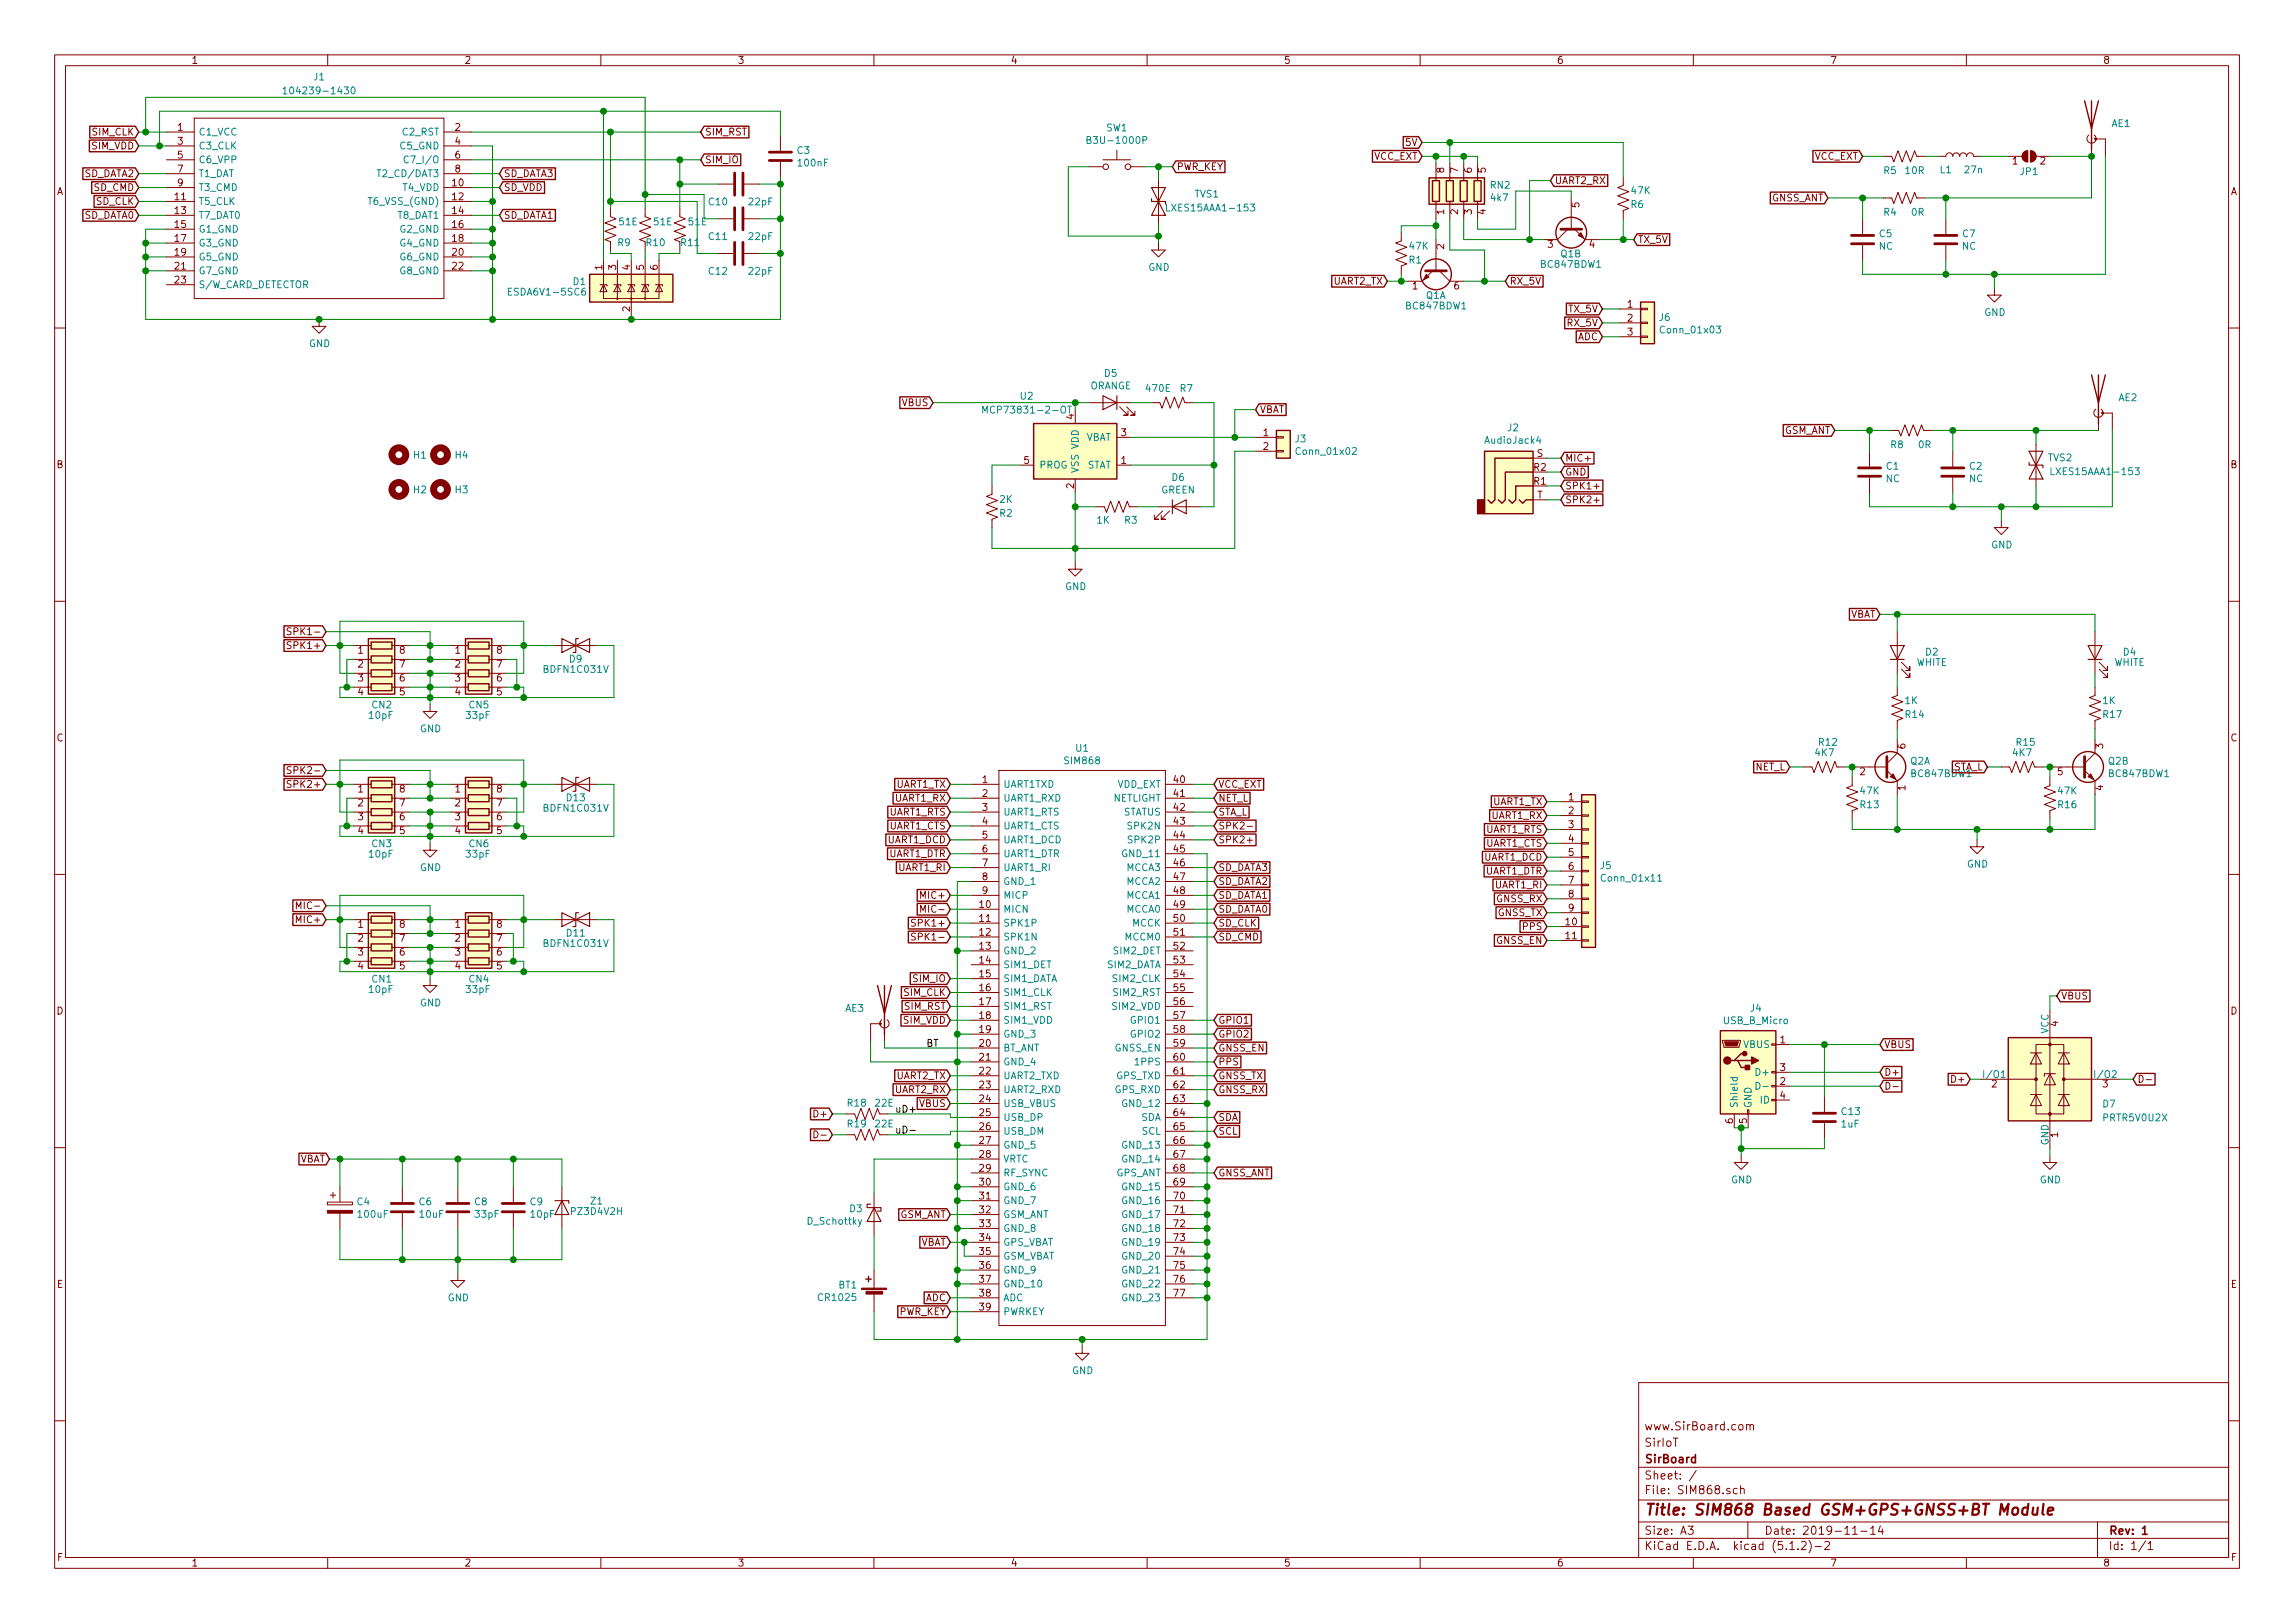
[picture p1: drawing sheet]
<svg xmlns="http://www.w3.org/2000/svg" width="420mm" height="297mm" viewBox="0 0 420 297" stroke-linecap="round" stroke-linejoin="round" font-family="sans-serif">
<defs><g id="words">
<text font-size="2.8" fill="#840000" x="301" y="277.3">Title: SIM868 Based GSM+GPS+GNSS+BT Module</text>
<g font-size="2.1" fill="#840000">
<text x="301" y="261.8">www.SirBoard.com</text>
<text x="301" y="267.8">SirBoard</text>
<text x="301" y="264.8">SirIoT</text>
<text x="301" y="273.5">File: SIM868.sch</text>
<text x="301" y="270.8">Sheet: /</text>
<text x="301" y="280.9">Size: A3</text>
<text x="323" y="280.9">Date: 2019-11-14</text>
<text x="386" y="280.9">Rev: 1</text>
<text x="301" y="283.7">KiCad E.D.A. kicad (5.1.2)-2</text>
<text x="386" y="283.7">Id: 1/1</text>
</g>
<g font-size="1.8" fill="#840000">
<text x="35" y="11.7">1</text>
<text x="85" y="11.7">2</text>
<text x="135" y="11.7">3</text>
<text x="185" y="11.7">4</text>
<text x="235" y="11.7">5</text>
<text x="285" y="11.7">6</text>
<text x="335" y="11.7">7</text>
<text x="385" y="11.7">8</text>
<text x="32.5" y="23.9">1</text>
<text x="83.3" y="23.9">2</text>
<text x="16.8" y="27.3">SIM_VDD</text>
<text x="16.9" y="24.8">SIM_CLK</text>
<text x="32.5" y="26.5">3</text>
<text x="32.5" y="29">5</text>
<text x="83.3" y="26.5">4</text>
<text x="83.3" y="29">6</text>
<text x="129" y="24.8">SIM_RST</text>
<text x="129" y="29.9">SIM_IO</text>
<text x="251.4" y="29.2">VCC_EXT</text>
<text x="257.4" y="26.7">5V</text>
<text x="332.1" y="29.2">VCC_EXT</text>
<text x="10.4" y="35.7">A</text>
<text x="15.3" y="32.4">SD_DATA2</text>
<text x="17.2" y="35">SD_CMD</text>
<text x="32.5" y="31.6">7</text>
<text x="32.5" y="34.1">9</text>
<text x="82.9" y="34.1">10</text>
<text x="83.3" y="31.6">8</text>
<text x="92.2" y="35">SD_VDD</text>
<text x="92.2" y="32.4">SD_DATA3</text>
<text x="215.4" y="31.2">PWR_KEY</text>
<text x="264.4" y="31.6" transform="rotate(-90 264.4 31.6)">8</text>
<text x="266.9" y="31.6" transform="rotate(-90 266.9 31.6)">7</text>
<text x="269.5" y="31.6" transform="rotate(-90 269.5 31.6)">6</text>
<text x="272" y="31.6" transform="rotate(-90 272 31.6)">5</text>
<text x="284.6" y="33.7">UART2_RX</text>
<text x="368.5" y="30.1">1</text>
<text x="373.5" y="30.1">2</text>
<text x="408.4" y="35.7">A</text>
<text x="15.3" y="40">SD_DATA0</text>
<text x="17.6" y="37.5">SD_CLK</text>
<text x="32.1" y="36.6">11</text>
<text x="32.1" y="39.2">13</text>
<text x="32.1" y="41.7">15</text>
<text x="82.9" y="36.6">12</text>
<text x="82.9" y="39.2">14</text>
<text x="82.9" y="41.7">16</text>
<text x="92.2" y="40">SD_DATA1</text>
<text x="264.4" y="39.3" transform="rotate(-90 264.4 39.3)">1</text>
<text x="266.9" y="39.3" transform="rotate(-90 266.9 39.3)">2</text>
<text x="269.5" y="39.3" transform="rotate(-90 269.5 39.3)">3</text>
<text x="272" y="39.3" transform="rotate(-90 272 39.3)">4</text>
<text x="289.2" y="38" transform="rotate(-90 289.2 38)">5</text>
<text x="324.3" y="36.9">GNSS_ANT</text>
<text x="32.1" y="44.3">17</text>
<text x="32.1" y="46.8">19</text>
<text x="82.9" y="44.3">18</text>
<text x="82.9" y="46.8">20</text>
<text x="264.4" y="45.6" transform="rotate(-90 264.4 45.6)">2</text>
<text x="283.4" y="45.4">3</text>
<text x="291" y="45.4">4</text>
<text x="299.8" y="44.5">TX_5V</text>
<text x="32.1" y="49.3">21</text>
<text x="32.1" y="51.9">23</text>
<text x="82.9" y="49.3">22</text>
<text x="110.3" y="49.4" transform="rotate(-90 110.3 49.4)">1</text>
<text x="112.8" y="49.4" transform="rotate(-90 112.8 49.4)">3</text>
<text x="115.3" y="49.4" transform="rotate(-90 115.3 49.4)">4</text>
<text x="117.9" y="49.4" transform="rotate(-90 117.9 49.4)">5</text>
<text x="120.4" y="49.4" transform="rotate(-90 120.4 49.4)">6</text>
<text x="244.1" y="52.1">UART2_TX</text>
<text x="258.6" y="53">1</text>
<text x="266.2" y="53">6</text>
<text x="276.4" y="52.1">RX_5V</text>
<text x="115.3" y="57" transform="rotate(-90 115.3 57)">2</text>
<text x="287" y="59.7">RX_5V</text>
<text x="287.2" y="57.2">TX_5V</text>
<text x="298" y="56.3">1</text>
<text x="298" y="58.9">2</text>
<text x="288.8" y="62.3">ADC</text>
<text x="298" y="61.4">3</text>
<text x="165.2" y="74.3">VBUS</text>
<text x="196.6" y="76.7" transform="rotate(-90 196.6 76.7)">4</text>
<text x="230.6" y="75.6">VBAT</text>
<text x="205.3" y="79.8">3</text>
<text x="231.3" y="79.8">1</text>
<text x="231.3" y="82.4">2</text>
<text x="281.4" y="83.6">S</text>
<text x="326.5" y="79.4">GSM_ANT</text>
<text x="10.4" y="85.7">B</text>
<text x="187.5" y="84.9">5</text>
<text x="196.6" y="89.4" transform="rotate(-90 196.6 89.4)">2</text>
<text x="205.3" y="84.9">1</text>
<text x="280.8" y="88.7">R1</text>
<text x="280.8" y="86.2">R2</text>
<text x="286.5" y="84.5">MIC+</text>
<text x="286.5" y="87">GND</text>
<text x="286.5" y="89.6">SPK1+</text>
<text x="408.4" y="85.7">B</text>
<text x="281.4" y="91.2">T</text>
<text x="286.5" y="92.1">SPK2+</text>
<text x="338.6" y="113.1">VBAT</text>
<text x="53.3" y="118.8">SPK1+</text>
<text x="53.7" y="116.2">SPK1-</text>
<text x="65.6" y="119.6">1</text>
<text x="73.2" y="119.6">8</text>
<text x="83.3" y="119.6">1</text>
<text x="91" y="119.6">8</text>
<text x="65.6" y="122.2">2</text>
<text x="65.6" y="124.7">3</text>
<text x="73.2" y="124.7">6</text>
<text x="73.2" y="122.2">7</text>
<text x="83.3" y="122.2">2</text>
<text x="83.3" y="124.7">3</text>
<text x="91" y="124.7">6</text>
<text x="91" y="122.2">7</text>
<text x="65.6" y="127.3">4</text>
<text x="73.2" y="127.3">5</text>
<text x="83.3" y="127.3">4</text>
<text x="91" y="127.3">5</text>
<text x="10.4" y="135.7">C</text>
<text x="348.8" y="137" transform="rotate(-90 348.8 137)">6</text>
<text x="385" y="137" transform="rotate(-90 385 137)">3</text>
<text x="408.4" y="135.7">C</text>
<text x="53.7" y="141.6">SPK2-</text>
<text x="179.9" y="143.3">1</text>
<text x="214.9" y="143.3">40</text>
<text x="321.3" y="141">NET_L</text>
<text x="340.5" y="141.9">2</text>
<text x="357.5" y="141">STA_L</text>
<text x="376.7" y="141.9">5</text>
<text x="53.3" y="144.2">SPK2+</text>
<text x="65.6" y="145">1</text>
<text x="65.6" y="147.6">2</text>
<text x="73.2" y="147.6">7</text>
<text x="73.2" y="145">8</text>
<text x="83.3" y="145">1</text>
<text x="83.3" y="147.6">2</text>
<text x="91" y="147.6">7</text>
<text x="91" y="145">8</text>
<text x="162.8" y="149.3">UART1_RTS</text>
<text x="163.9" y="146.7">UART1_RX</text>
<text x="164.1" y="144.2">UART1_TX</text>
<text x="179.9" y="145.9">2</text>
<text x="179.9" y="148.4">3</text>
<text x="214.9" y="145.9">41</text>
<text x="214.9" y="148.4">42</text>
<text x="223" y="144.2">VCC_EXT</text>
<text x="223" y="146.7">NET_L</text>
<text x="223" y="149.3">STA_L</text>
<text x="273.1" y="149.9">UART1_RX</text>
<text x="273.3" y="147.4">UART1_TX</text>
<text x="287.2" y="146.5">1</text>
<text x="287.2" y="149">2</text>
<text x="348.8" y="144.7" transform="rotate(-90 348.8 144.7)">1</text>
<text x="385" y="144.7" transform="rotate(-90 385 144.7)">4</text>
<text x="65.6" y="150.1">3</text>
<text x="65.6" y="152.7">4</text>
<text x="73.2" y="152.7">5</text>
<text x="73.2" y="150.1">6</text>
<text x="83.3" y="150.1">3</text>
<text x="83.3" y="152.7">4</text>
<text x="91" y="152.7">5</text>
<text x="91" y="150.1">6</text>
<text x="162.5" y="154.3">UART1_DCD</text>
<text x="162.8" y="151.8">UART1_CTS</text>
<text x="179.9" y="150.9">4</text>
<text x="179.9" y="153.5">5</text>
<text x="214.9" y="150.9">43</text>
<text x="214.9" y="153.5">44</text>
<text x="223" y="154.3">SPK2+</text>
<text x="223" y="151.8">SPK2-</text>
<text x="272" y="152.4">UART1_RTS</text>
<text x="272" y="155">UART1_CTS</text>
<text x="287.2" y="151.6">3</text>
<text x="287.2" y="154.1">4</text>
<text x="162.7" y="156.9">UART1_DTR</text>
<text x="164.6" y="159.4">UART1_RI</text>
<text x="179.9" y="156">6</text>
<text x="179.9" y="158.6">7</text>
<text x="179.9" y="161.1">8</text>
<text x="214.9" y="156">45</text>
<text x="214.9" y="158.6">46</text>
<text x="214.9" y="161.1">47</text>
<text x="223" y="162">SD_DATA2</text>
<text x="223" y="159.4">SD_DATA3</text>
<text x="271.7" y="157.5">UART1_DCD</text>
<text x="271.9" y="160.1">UART1_DTR</text>
<text x="287.2" y="156.7">5</text>
<text x="287.2" y="159.2">6</text>
<text x="287.2" y="161.7">7</text>
<text x="55.1" y="166.4">MIC-</text>
<text x="169" y="164.5">MIC+</text>
<text x="169.4" y="167">MIC-</text>
<text x="179.4" y="166.2">10</text>
<text x="179.9" y="163.6">9</text>
<text x="214.9" y="163.6">48</text>
<text x="214.9" y="166.2">49</text>
<text x="223" y="167">SD_DATA0</text>
<text x="223" y="164.5">SD_DATA1</text>
<text x="273.8" y="162.6">UART1_RI</text>
<text x="274" y="165.1">GNSS_RX</text>
<text x="274.2" y="167.7">GNSS_TX</text>
<text x="287.2" y="164.3">8</text>
<text x="287.2" y="166.8">9</text>
<text x="54.7" y="168.9">MIC+</text>
<text x="65.6" y="169.8">1</text>
<text x="65.6" y="172.4">2</text>
<text x="73.2" y="172.4">7</text>
<text x="73.2" y="169.8">8</text>
<text x="83.3" y="169.8">1</text>
<text x="83.3" y="172.4">2</text>
<text x="91" y="172.4">7</text>
<text x="91" y="169.8">8</text>
<text x="167.6" y="169.6">SPK1+</text>
<text x="168" y="172.1">SPK1-</text>
<text x="179.4" y="168.7">11</text>
<text x="179.4" y="171.3">12</text>
<text x="179.4" y="173.8">13</text>
<text x="214.9" y="168.7">50</text>
<text x="214.9" y="171.3">51</text>
<text x="214.9" y="173.8">52</text>
<text x="223" y="172.1">SD_CMD</text>
<text x="223" y="169.6">SD_CLK</text>
<text x="274" y="172.8">GNSS_EN</text>
<text x="278.9" y="170.2">PPS</text>
<text x="286.7" y="169.4">10</text>
<text x="286.7" y="171.9">11</text>
<text x="65.6" y="174.9">3</text>
<text x="65.6" y="177.4">4</text>
<text x="73.2" y="177.4">5</text>
<text x="73.2" y="174.9">6</text>
<text x="83.3" y="174.9">3</text>
<text x="83.3" y="177.4">4</text>
<text x="91" y="177.4">5</text>
<text x="91" y="174.9">6</text>
<text x="167.2" y="179.7">SIM_IO</text>
<text x="179.4" y="176.3">14</text>
<text x="179.4" y="178.9">15</text>
<text x="214.9" y="176.3">53</text>
<text x="214.9" y="178.9">54</text>
<text x="10.4" y="185.7">D</text>
<text x="165.5" y="182.3">SIM_CLK</text>
<text x="165.6" y="184.8">SIM_RST</text>
<text x="179.4" y="181.4">16</text>
<text x="179.4" y="184">17</text>
<text x="214.9" y="181.4">55</text>
<text x="214.9" y="184">56</text>
<text x="377.3" y="182.9">VBUS</text>
<text x="408.4" y="185.7">D</text>
<text x="165.4" y="187.4">SIM_VDD</text>
<text x="179.4" y="186.5">18</text>
<text x="179.4" y="189">19</text>
<text x="179.4" y="191.6">20</text>
<text x="214.9" y="186.5">57</text>
<text x="214.9" y="189">58</text>
<text x="214.9" y="191.6">59</text>
<text x="223" y="187.4">GPIO1</text>
<text x="223" y="189.9">GPIO2</text>
<text x="325.9" y="190.9">1</text>
<text x="344.9" y="191.8">VBUS</text>
<text x="376.8" y="187.8" transform="rotate(-90 376.8 187.8)">4</text>
<text x="164.1" y="197.5">UART2_TX</text>
<text x="179.4" y="194.1">21</text>
<text x="179.4" y="196.7">22</text>
<text x="214.9" y="194.1">60</text>
<text x="214.9" y="196.7">61</text>
<text x="223" y="197.5">GNSS_TX</text>
<text x="223" y="192.4">GNSS_EN</text>
<text x="223" y="195">PPS</text>
<text x="325.9" y="196">3</text>
<text x="344.9" y="196.9">D+</text>
<text x="163.9" y="200.1">UART2_RX</text>
<text x="168.3" y="202.6">VBUS</text>
<text x="179.4" y="199.2">23</text>
<text x="179.4" y="201.7">24</text>
<text x="214.9" y="199.2">62</text>
<text x="214.9" y="201.7">63</text>
<text x="223" y="200.1">GNSS_RX</text>
<text x="325.9" y="198.6">2</text>
<text x="325.9" y="201.1">4</text>
<text x="357.6" y="198.2">D+</text>
<text x="364.6" y="199">2</text>
<text x="385" y="199">3</text>
<text x="149.3" y="204.5">D+</text>
<text x="179.4" y="204.3">25</text>
<text x="179.4" y="206.8">26</text>
<text x="179.4" y="209.4">27</text>
<text x="214.9" y="204.3">64</text>
<text x="214.9" y="206.8">65</text>
<text x="214.9" y="209.4">66</text>
<text x="223" y="205.1">SDA</text>
<text x="223" y="207.7">SCL</text>
<text x="317.3" y="205.6" transform="rotate(-90 317.3 205.6)">6</text>
<text x="319.8" y="205.6" transform="rotate(-90 319.8 205.6)">5</text>
<text x="376.8" y="208.2" transform="rotate(-90 376.8 208.2)">1</text>
<text x="54.7" y="212.8">VBAT</text>
<text x="179.4" y="211.9">28</text>
<text x="179.4" y="214.4">29</text>
<text x="214.9" y="211.9">67</text>
<text x="214.9" y="214.4">68</text>
<text x="223" y="215.3">GNSS_ANT</text>
<text x="179.4" y="217">30</text>
<text x="179.4" y="219.5">31</text>
<text x="214.9" y="217">69</text>
<text x="214.9" y="219.5">70</text>
<text x="164.6" y="222.9">GSM_ANT</text>
<text x="179.4" y="222.1">32</text>
<text x="179.4" y="224.6">33</text>
<text x="179.4" y="227.1">34</text>
<text x="214.9" y="222.1">71</text>
<text x="214.9" y="224.6">72</text>
<text x="214.9" y="227.1">73</text>
<text x="168.4" y="228">VBAT</text>
<text x="179.4" y="229.7">35</text>
<text x="179.4" y="232.2">36</text>
<text x="214.9" y="229.7">74</text>
<text x="214.9" y="232.2">75</text>
<text x="10.4" y="235.7">E</text>
<text x="169.4" y="238.2">ADC</text>
<text x="179.4" y="234.8">37</text>
<text x="179.4" y="237.3">38</text>
<text x="179.4" y="239.8">39</text>
<text x="214.9" y="234.8">76</text>
<text x="214.9" y="237.3">77</text>
<text x="408.4" y="235.7">E</text>
<text x="164.5" y="240.7">PWR_KEY</text>
<text x="10.5" y="285.7">F</text>
<text x="35" y="286.7">1</text>
<text x="85" y="286.7">2</text>
<text x="135" y="286.7">3</text>
<text x="185" y="286.7">4</text>
<text x="235" y="286.7">5</text>
<text x="285" y="286.7">6</text>
<text x="335" y="286.7">7</text>
<text x="385" y="286.7">8</text>
<text x="408.5" y="285.7">F</text>
</g>
<g font-size="1.8" fill="#008484">
<text x="53.2" y="17.3">104239-1430</text>
<text x="57.5" y="14.7">J1</text>
<text x="386.6" y="23.3">AE1</text>
<text x="36.3" y="24.8">C1_VCC</text>
<text x="36.3" y="27.3">C3_CLK</text>
<text x="36.3" y="29.9">C6_VPP</text>
<text x="73.4" y="27.3">C5_GND</text>
<text x="73.7" y="24.8">C2_RST</text>
<text x="74.9" y="29.9">C7_I/O</text>
<text x="146" y="28.2">C3</text>
<text x="199.8" y="26.3">B3U-1000P</text>
<text x="202.6" y="24">SW1</text>
<text x="36.3" y="32.4">T1_DAT</text>
<text x="36.3" y="35">T3_CMD</text>
<text x="69.8" y="32.4">T2_CD/DAT3</text>
<text x="73.7" y="35">T4_VDD</text>
<text x="146.3" y="30.5">100nF</text>
<text x="272.9" y="34.5">RN2</text>
<text x="298.7" y="35.5">47K</text>
<text x="344.9" y="31.9">R5</text>
<text x="348.9" y="31.9">10R</text>
<text x="355.2" y="31.7">L1</text>
<text x="359.8" y="31.7">27n</text>
<text x="369.9" y="32">JP1</text>
<text x="36.3" y="37.5">T5_CLK</text>
<text x="36.3" y="40">T7_DAT0</text>
<text x="67.8" y="37.5">T6_VSS_(GND)</text>
<text x="72.8" y="40">T8_DAT1</text>
<text x="113.4" y="41.2">51E</text>
<text x="119.8" y="41.2">51E</text>
<text x="126.1" y="41.2">51E</text>
<text x="129.8" y="37.6">C10</text>
<text x="137.2" y="37.6">22pF</text>
<text x="214.1" y="38.7">LXES15AAA1-153</text>
<text x="218.7" y="36.2">TVS1</text>
<text x="273" y="36.8">4k7</text>
<text x="298.6" y="38.1">R6</text>
<text x="344.9" y="39.5">R4</text>
<text x="350" y="39.5">0R</text>
<text x="36.3" y="42.6">G1_GND</text>
<text x="36.3" y="45.1">G3_GND</text>
<text x="36.3" y="47.7">G5_GND</text>
<text x="73.3" y="42.6">G2_GND</text>
<text x="73.3" y="45.1">G4_GND</text>
<text x="73.3" y="47.7">G6_GND</text>
<text x="113.1" y="45">R9</text>
<text x="118.4" y="45">R10</text>
<text x="124.7" y="45">R11</text>
<text x="129.8" y="43.9">C11</text>
<text x="137.2" y="43.9">22pF</text>
<text x="258.1" y="45.7">47K</text>
<text x="285.8" y="47.1">Q1B</text>
<text x="344" y="45.7">NC</text>
<text x="344.1" y="43.4">C5</text>
<text x="359.2" y="45.7">NC</text>
<text x="359.3" y="43.4">C7</text>
<text x="36.3" y="50.2">G7_GND</text>
<text x="36.3" y="52.7">S/W_CARD_DETECTOR</text>
<text x="73.3" y="50.2">G8_GND</text>
<text x="105" y="52.2">D1</text>
<text x="129.8" y="50.3">C12</text>
<text x="137.2" y="50.3">22pF</text>
<text x="210.2" y="49.6">GND</text>
<text x="258" y="48.2">R1</text>
<text x="282.2" y="49">BC847BDW1</text>
<text x="93.6" y="54.1">ESDA6V1-5SC6</text>
<text x="257.6" y="56.6">BC847BDW1</text>
<text x="261.1" y="54.7">Q1A</text>
<text x="303.8" y="58.7">J6</text>
<text x="363.3" y="57.8">GND</text>
<text x="56.6" y="63.5">GND</text>
<text x="304.3" y="61">Conn_01x03</text>
<text x="199.5" y="71.3">ORANGE</text>
<text x="202.2" y="69">D5</text>
<text x="209.9" y="71.7">470E</text>
<text x="216.1" y="71.7">R7</text>
<text x="181.2" y="75.7">MCP73831-2-OT</text>
<text x="186.8" y="73.1">U2</text>
<text x="387.9" y="73.4">AE2</text>
<text x="75.8" y="83.9">H1</text>
<text x="83.4" y="83.9">H4</text>
<text x="198.6" y="80.7">VBAT</text>
<text x="237.1" y="81">J3</text>
<text x="237.6" y="83.2">Conn_01x02</text>
<text x="272.1" y="81.2">AudioJack4</text>
<text x="276" y="78.9">J2</text>
<text x="346.2" y="82">R8</text>
<text x="351.3" y="82">0R</text>
<text x="190.2" y="85.8">PROG</text>
<text x="197.5" y="86.7" transform="rotate(-90 197.5 86.7)">VSS VDD</text>
<text x="198.8" y="85.8">STAT</text>
<text x="214.6" y="88">D6</text>
<text x="345.3" y="88.3">NC</text>
<text x="345.4" y="86">C1</text>
<text x="360.5" y="88.3">NC</text>
<text x="360.6" y="86">C2</text>
<text x="375" y="84.4">TVS2</text>
<text x="376.1" y="87">LXES15AAA1-153</text>
<text x="75.8" y="90.3">H2</text>
<text x="83.4" y="90.3">H3</text>
<text x="183.1" y="94.6">R2</text>
<text x="183.1" y="92">2K</text>
<text x="200.8" y="95.8">1K</text>
<text x="205.9" y="95.8">R3</text>
<text x="212.5" y="90.3">GREEN</text>
<text x="364.5" y="100.4">GND</text>
<text x="195" y="108">GND</text>
<text x="352.6" y="120">D2</text>
<text x="388.7" y="120">D4</text>
<text x="99.8" y="123.2">BDFN1C031V</text>
<text x="104.3" y="121.2">D9</text>
<text x="350.9" y="121.9">WHITE</text>
<text x="387" y="121.9">WHITE</text>
<text x="67.6" y="131.6">10pF</text>
<text x="68.1" y="129.7">CN2</text>
<text x="85.4" y="131.6">33pF</text>
<text x="85.9" y="129.7">CN5</text>
<text x="348.8" y="128.9">1K</text>
<text x="348.9" y="131.4">R14</text>
<text x="385" y="128.9">1K</text>
<text x="385.1" y="131.4">R17</text>
<text x="76.9" y="134">GND</text>
<text x="197" y="137.6">U1</text>
<text x="333" y="136.5">R12</text>
<text x="369.2" y="136.5">R15</text>
<text x="195.1" y="139.9">SIM868</text>
<text x="332.4" y="138.4">4K7</text>
<text x="349.7" y="139.9">Q2A</text>
<text x="350" y="142.2">BC847BDW1</text>
<text x="368.6" y="138.4">4K7</text>
<text x="386" y="139.9">Q2B</text>
<text x="386.2" y="142.2">BC847BDW1</text>
<text x="99.8" y="148.6">BDFN1C031V</text>
<text x="103.8" y="146.6">D13</text>
<text x="183.6" y="144.2">UART1TXD</text>
<text x="183.6" y="146.7">UART1_RXD</text>
<text x="183.6" y="149.3">UART1_RTS</text>
<text x="203.8" y="146.7">NETLIGHT</text>
<text x="204.4" y="144.2">VDD_EXT</text>
<text x="205.5" y="149.3">STATUS</text>
<text x="340.6" y="147.9">R13</text>
<text x="340.6" y="145.4">47K</text>
<text x="376.8" y="147.9">R16</text>
<text x="376.8" y="145.4">47K</text>
<text x="68.1" y="155.1">CN3</text>
<text x="85.9" y="155.1">CN6</text>
<text x="183.6" y="151.8">UART1_CTS</text>
<text x="183.6" y="154.3">UART1_DCD</text>
<text x="206.7" y="151.8">SPK2N</text>
<text x="206.8" y="154.3">SPK2P</text>
<text x="67.6" y="157">10pF</text>
<text x="76.9" y="159.4">GND</text>
<text x="85.4" y="157">33pF</text>
<text x="183.6" y="156.9">UART1_DTR</text>
<text x="183.6" y="159.4">UART1_RI</text>
<text x="183.6" y="162">GND_1</text>
<text x="205.7" y="156.9">GND_11</text>
<text x="206.3" y="159.4">MCCA3</text>
<text x="206.3" y="162">MCCA2</text>
<text x="293" y="159.1">J5</text>
<text x="293.5" y="161.4">Conn_01x11</text>
<text x="360.1" y="158.8">GND</text>
<text x="183.6" y="167">MICN</text>
<text x="183.6" y="164.5">MICP</text>
<text x="206.3" y="164.5">MCCA1</text>
<text x="206.3" y="167">MCCA0</text>
<text x="99.8" y="173.3">BDFN1C031V</text>
<text x="103.8" y="171.4">D11</text>
<text x="183.6" y="169.6">SPK1P</text>
<text x="183.6" y="172.1">SPK1N</text>
<text x="206.1" y="172.1">MCCM0</text>
<text x="207.3" y="169.6">MCCK</text>
<text x="68.1" y="179.8">CN1</text>
<text x="85.9" y="179.8">CN4</text>
<text x="183.6" y="174.7">GND_2</text>
<text x="183.6" y="177.2">SIM1_DET</text>
<text x="183.6" y="179.7">SIM1_DATA</text>
<text x="202.6" y="177.2">SIM2_DATA</text>
<text x="203.9" y="179.7">SIM2_CLK</text>
<text x="203.9" y="174.7">SIM2_DET</text>
<text x="67.6" y="181.7">10pF</text>
<text x="76.9" y="184.2">GND</text>
<text x="85.4" y="181.7">33pF</text>
<text x="154.8" y="185.2">AE3</text>
<text x="183.6" y="182.3">SIM1_CLK</text>
<text x="183.6" y="184.8">SIM1_RST</text>
<text x="203.8" y="184.8">SIM2_VDD</text>
<text x="203.9" y="182.3">SIM2_RST</text>
<text x="320.5" y="185.2">J4</text>
<text x="183.6" y="187.4">SIM1_VDD</text>
<text x="183.6" y="189.9">GND_3</text>
<text x="207.2" y="187.4">GPIO1</text>
<text x="207.2" y="189.9">GPIO2</text>
<text x="315.6" y="187.4">USB_B_Micro</text>
<text x="319.2" y="191.8">VBUS</text>
<text x="375.1" y="189.2" transform="rotate(-90 375.1 189.2)">VCC</text>
<text x="183.6" y="192.4">BT_ANT</text>
<text x="183.6" y="195">GND_4</text>
<text x="183.6" y="197.5">UART2_TXD</text>
<text x="204.1" y="192.4">GNSS_EN</text>
<text x="204.3" y="197.5">GPS_TXD</text>
<text x="208.1" y="195">1PPS</text>
<text x="321.8" y="196.9">D+</text>
<text x="363.4" y="197.3">I/O1</text>
<text x="383.8" y="197.3">I/O2</text>
<text x="155.2" y="202.5">R18</text>
<text x="160.3" y="202.5">22E</text>
<text x="183.6" y="200.1">UART2_RXD</text>
<text x="183.6" y="202.6">USB_VBUS</text>
<text x="204.1" y="200.1">GPS_RXD</text>
<text x="205.7" y="202.6">GND_12</text>
<text x="318.1" y="202.9" transform="rotate(-90 318.1 202.9)">Shield</text>
<text x="320.7" y="202.9" transform="rotate(-90 320.7 202.9)">GND</text>
<text x="322.3" y="202">ID</text>
<text x="385" y="202.7">D7</text>
<text x="155.2" y="206.3">R19</text>
<text x="160.3" y="206.3">22E</text>
<text x="183.6" y="205.1">USB_DP</text>
<text x="183.6" y="207.7">USB_DM</text>
<text x="208.9" y="205.1">SDA</text>
<text x="209.1" y="207.7">SCL</text>
<text x="337.1" y="206.4">1uF</text>
<text x="337.2" y="204.1">C13</text>
<text x="375.1" y="209.6" transform="rotate(-90 375.1 209.6)">GND</text>
<text x="385.2" y="205.2">PRTR5V0U2X</text>
<text x="183.6" y="210.2">GND_5</text>
<text x="183.6" y="212.8">VRTC</text>
<text x="183.6" y="215.3">RF_SYNC</text>
<text x="204.2" y="215.3">GPS_ANT</text>
<text x="205.7" y="210.2">GND_13</text>
<text x="205.7" y="212.8">GND_14</text>
<text x="65.4" y="220.6">C4</text>
<text x="76.8" y="220.6">C6</text>
<text x="86.9" y="220.6">C8</text>
<text x="97.1" y="220.6">C9</text>
<text x="108.2" y="220.5">Z1</text>
<text x="155.6" y="221.9">D3</text>
<text x="183.6" y="217.8">GND_6</text>
<text x="183.6" y="220.4">GND_7</text>
<text x="205.7" y="217.8">GND_15</text>
<text x="205.7" y="220.4">GND_16</text>
<text x="316.9" y="216.6">GND</text>
<text x="373.4" y="216.6">GND</text>
<text x="65.7" y="222.9">100uF</text>
<text x="76.9" y="222.9">10uF</text>
<text x="87.1" y="222.9">33pF</text>
<text x="97.2" y="222.9">10pF</text>
<text x="104.7" y="222.4">PZ3D4V2H</text>
<text x="148" y="224.1">D_Schottky</text>
<text x="183.6" y="222.9">GSM_ANT</text>
<text x="183.6" y="225.5">GND_8</text>
<text x="205.7" y="222.9">GND_17</text>
<text x="205.7" y="225.5">GND_18</text>
<text x="183.6" y="228">GPS_VBAT</text>
<text x="183.6" y="230.5">GSM_VBAT</text>
<text x="183.6" y="233.1">GND_9</text>
<text x="205.7" y="228">GND_19</text>
<text x="205.7" y="230.5">GND_20</text>
<text x="205.7" y="233.1">GND_21</text>
<text x="82" y="238.2">GND</text>
<text x="150" y="238.1">CR1025</text>
<text x="153.5" y="235.8">BT1</text>
<text x="183.6" y="235.6">GND_10</text>
<text x="183.6" y="238.2">ADC</text>
<text x="205.7" y="235.6">GND_22</text>
<text x="205.7" y="238.2">GND_23</text>
<text x="183.6" y="240.7">PWRKEY</text>
<text x="196.3" y="251.5">GND</text>
</g>
<g font-size="1.8">
<text x="169.5" y="191.6">BT</text>
<text x="163.8" y="203.6">uD+</text>
<text x="163.8" y="207.5">uD-</text>
</g>
</g></defs>
<g fill="none" stroke="#840000" stroke-width=".18">
<path d="M10 10h400v277h-400zM12 12h396v273.1h-396zM60 10v2M110 10v2M160 10v2M210 10v2M260 10v2M310 10v2M360 10v2M30.5 24.2h5.1M30.5 34.3h5.1M30.5 36.9h5.1"/>
<path d="M30.5 39.4h5.1M30.5 26.7h5.1M30.5 29.2h5.1M30.5 31.8h5.1M35.6 21.6h45.7v33h-45.7zM81.3 24.2h5.1M81.3 34.3h5.1M81.3 36.9h5.1M81.3 39.4h5.1M81.3 26.7h5.1M81.3 29.2h5.1M81.3 31.8h5.1"/>
<path d="M111.8 38.1v1.6l1 .3-2.1 .8 2.1 .8-2.1 .7 2.1 .8-2.1 .8 1.1 .3v1.6M118.1 38.1v1.6l1 .3-2 .8 2 .8-2 .7 2 .8-2 .8 1 .3M124.5 38.1v1.6l1 .3-2.1 .8 2.1 .8-2.1 .7 2.1 .8-2.1 .8 1.1 .3M131.4 33.7h2.8M136.3 33.7h2.8M142.9 24.8v2.8M142.9 29.6v2.8M199.4 30.5h2.5M201.9 29.2h5.1M204.5 27.5v1.7M207 30.5h2.5M212.1 33.1v7.6"/>
<path d="M262.9 29.9v3.2M262.9 36.9v3.1M265.4 29.9v3.2M265.4 36.9v3.1M268 29.9v3.2M268 36.9v3.1M270.5 29.9v3.2M270.5 36.9v3.1M287.7 36.2v5.7M297.2 32.4v1.5l-1 .4 2 .8-2 .8 2 .7-2 .8 2 .7-1 .4v1.5M344.8 36.2h1.5l.4 1 .8-2 .7 2 .8-2 .8 2 .7-2 .4 1h1.5M344.8 28.6h1.5l.4 1 .8-2 .7 2 .8-2 .8 2 .7-2 .4 1h1.5"/>
<path d="M355 28.6h1.2a.63 .63 0 0 1 .7-.6 .63 .63 0 0 1 .6 .6 .63 .63 0 0 1 .6-.6 .63 .63 0 0 1 .7 .6 .63 .63 0 0 1 .6-.6 .63 .63 0 0 1 .6 .6 .63 .63 0 0 1 .7-.6 .63 .63 0 0 1 .6 .6h1.3M367.7 28.6h2.5M370.4 28l.5-.4h.3v2a1.03 1.03 0 0 1-.9-.6 1.03 1.03 0 0 1 .1-1zM371.7 27.6a1.02 1.02 0 0 1 1 1 1.02 1.02 0 0 1-1 1zM372.7 28.6h2.6M382.4 24.7a.82 .82 0 0 0-.1 1.2 .82 .82 0 0 0 1.2 0 .82 .82 0 0 0-.1-1.2M382.9 23.5v5.1M383.7 25.4h1.7v3.2M30.5 41.9h5.1M30.5 44.5h5.1M30.5 47h5.1M30.5 49.6h5.1"/>
<path d="M30.5 52.1h5.1M58.4 58.5v1.2h1.3l-1.3 1.3-1.3-1.3h1.3M81.3 41.9h5.1M81.3 44.5h5.1M81.3 47h5.1M81.3 49.6h5.1M109.9 52.1h1.2v.3M110.5 52.1l.6 1.3h-1.2zM110.5 47.7v6.9h10.1v-6.9M112.4 52.1h1.3v.3M113 52.1l.7 1.3h-1.3zM113 47.7v6.9"/>
<path d="M114.9 52.1h1.3v.3M115.6 52.1l.6 1.3h-1.3zM115.6 47.7v10.1M117.5 52.1h1.2v.3M118.1 52.1l.6 1.3h-1.2zM118.1 44.5v1.3M118.1 47.7v6.9M120 52.1h1.3v.3M120.6 52.1l.7 1.3h-1.3zM124.5 44.5v1.3M131.4 40h2.8M131.4 46.4h2.8"/>
<path d="M136.3 40h2.8M136.3 46.4h2.8M212.1 44.5v1.3h1.3l-1.3 1.2-1.3-1.2h1.3M256.5 42.6v1.5l-1 .4 2.1 .7-2.1 .8 2.1 .8-2.1 .7 2.1 .8-1.1 .4v1.5M262.3 49.6l-2 1.9h-2.5M262.9 43.9v5.7M263.5 49.6l1.9 1.9h2.6M287 41.9l-1.9 2h-2.5M288.3 41.9l1.9 2h2.5M296.5 56.6h3.9M296.5 59.1h3.9M300.4 59h1.2v.2h-1.2z"/>
<path d="M300.4 56.4h1.2v.3h-1.2zM341 40v2.8M341 44.9v2.8M356.2 40v2.8M356.2 44.9v2.8M365.1 52.7v1.3h1.3l-1.3 1.3-1.2-1.3h1.2M10 60h2M196.8 75v2.5M199.4 73.7h7.6M205 74.5l1.5 1.5h-.8h.8v-.8M206.2 74.5l1.6 1.5h-.8h.8v-.8M210.8 73.7h1.5l.4 1 .8-2 .7 2 .8-2 .8 2 .7-2 .4 1h1.5"/>
<path d="M233.7 79.9h1.2v.3h-1.2zM296.5 61.6h3.9M300.4 61.5h1.2v.3h-1.2zM346.1 78.8h1.5l.4 1 .7-2 .8 2 .8-2 .7 2 .8-2 .4 1h1.5M383.7 74.9a.82 .82 0 0 0-.1 1.2 .82 .82 0 0 0 1.2 0 .82 .82 0 0 0-.1-1.2M384.2 73.7v5.1M384.9 75.6h1.8v3.2M408 60h2M181.6 88.9v1.6l-1 .3 2 .8-2 .8 2 .7-2 .8 2 .8-1 .3v1.6M186.7 85.1h2.5M196.8 87.7v2.5M200.7 92.7h1.5l.4 1.1 .7-2.1 .8 2.1 .8-2.1 .7 2.1 .8-2.1 .4 1h1.5"/>
<path d="M204.5 85.1h2.5M204.5 80h2.5M212.1 92.7h7.6M212.9 93.5l-1.6 1.5h.8h-.8v-.7M214.1 93.5l-1.5 1.5h.8h-.8v-.7M229.9 80h3.8M229.9 82.6h3.8M233.7 82.5h1.2v.2h-1.2zM280.7 83.9h2.5M280.7 91.5h2.5M291.8 89h1M291.8 91.6h1"/>
<path d="M342.3 82.6v2.8M342.3 87.4v2.8M357.5 82.6v2.8M357.5 87.4v2.8M366.4 95.3v1.3h1.3l-1.3 1.2-1.3-1.2h1.3M372.7 81.3v7.6M10 110h2M53.3 117.5l-.5-.1-.2 .3 .1 .3 .5 .2v.4l-.2 .1h-.4M53.3 115l-.5-.1-.2 .2 .1 .4 .5 .2v.3l-.2 .2-.4-.1M64.8 118.1h3.1M71.8 118.1h3.1M82.5 118.1h3.2"/>
<path d="M89.5 118.1h3.2M101.6 118.1h7.6M196.8 102.9v1.3h1.3l-1.3 1.2-1.2-1.2h1.2M347.3 115.6v7.6M383.5 115.6v7.6M408 110h2M64.8 120.7h3.1M64.8 123.2h3.1M64.8 125.8h3.1M71.8 120.7h3.1M71.8 123.2h3.1M71.8 125.8h3.1"/>
<path d="M78.7 128.9v1.3h1.3l-1.3 1.3-1.2-1.3h1.2M82.5 120.7h3.2M82.5 123.2h3.2M82.5 125.8h3.2M89.5 120.7h3.2M89.5 123.2h3.2M89.5 125.8h3.2M347.3 125.8v1.5l-1 .4 2.1 .7-2.1 .8 2.1 .8-2.1 .7 2.1 .8-1.1 .4v1.5M347.3 135.3v2.5l-1.9 1.9M348.1 122.5l1.5 1.5v-.8v.8h-.7M348.1 121.2l1.5 1.5v-.7v.7h-.7M383.5 125.8v1.5l-1 .4 2.1 .7-2.1 .8 2.1 .8-2.1 .7 2.1 .8-1.1 .4v1.5"/>
<path d="M383.5 135.3v2.5l-1.9 1.9M384.3 122.5l1.5 1.5v-.8v.8h-.7M384.3 121.2l1.5 1.5v-.7v.7h-.7M53.3 142.9l-.5-.1-.2 .3 .1 .3 .5 .2v.4l-.2 .1h-.4M53.3 140.4l-.5-.1-.2 .2 .1 .4 .5 .2v.3l-.2 .2-.4-.1M64.8 143.5h3.1M64.8 146.1h3.1M64.8 148.6h3.1M64.8 151.2h3.1M71.8 143.5h3.1M71.8 146.1h3.1M71.8 148.6h3.1"/>
<path d="M71.8 151.2h3.1M78.7 154.3v1.3h1.3l-1.3 1.3-1.2-1.3h1.2M82.5 143.5h3.2M82.5 146.1h3.2M82.5 148.6h3.2M82.5 151.2h3.2M89.5 143.5h3.2M89.5 146.1h3.2M89.5 148.6h3.2M89.5 151.2h3.2M101.6 143.5h7.6M177.8 143.5h5.1"/>
<path d="M177.8 146.1h5.1M177.8 148.6h5.1M177.8 151.2h5.1M177.8 153.7h5.1M177.8 156.2h5.1M177.8 158.8h5.1M182.9 141h30.5v101.6h-30.5zM213.4 143.5h5M213.4 146.1h5M213.4 148.6h5M213.4 151.2h5M213.4 153.7h5"/>
<path d="M213.4 156.2h5M213.4 158.8h5M228.3 153.8h1M228.3 151.2h1M285.7 146.7h3.9M285.7 149.3h3.9M285.7 151.8h3.9M285.7 154.3h3.9M285.7 156.9h3.9M285.7 159.4h3.9M289.6 159.3h1.2v.2h-1.2zM289.6 156.8h1.2v.2h-1.2z"/>
<path d="M289.6 154.2h1.2v.3h-1.2zM289.6 151.7h1.2v.2h-1.2zM289.6 149.1h1.2v.3h-1.2zM289.6 146.6h1.2v.2h-1.2zM330.2 140.4h1.5l.4 1 .8-2 .7 2 .8-2 .8 2 .7-2 .4 1h1.5M339.1 142.3v1.5l-1 .4 2 .7-2 .8 2 .8-2 .7 2 .8-1 .4v1.5M339.7 140.4h5.7M345.4 141l1.9 1.9v2.6M361.9 153.7v1.3h1.3l-1.3 1.2-1.2-1.2h1.2M366.4 140.4h1.5l.4 1 .8-2 .7 2 .8-2 .7 2 .8-2 .4 1h1.5M375.3 142.3v1.5l-1 .4 2 .7-2 .8 2 .8-2 .7 2 .8-1 .4v1.5M375.9 140.4h5.7"/>
<path d="M381.6 141l1.9 1.9v2.6M10 160h2M54.3 166.3v-1.2l.4 .9 .4-.9v1.2M64.8 168.3h3.1M64.8 170.9h3.1M64.8 173.4h3.1M64.8 175.9h3.1M71.8 168.3h3.1M71.8 170.9h3.1M71.8 173.4h3.1M71.8 175.9h3.1M78.7 179.1v1.3h1.3l-1.3 1.2-1.2-1.2h1.2"/>
<path d="M82.5 168.3h3.2M82.5 170.9h3.2M82.5 173.4h3.2M82.5 175.9h3.2M89.5 168.3h3.2M89.5 170.9h3.2M89.5 173.4h3.2M89.5 175.9h3.2M101.6 168.3h7.6M167.6 168.3l-.5-.1-.2 .3 .1 .3 .5 .2v.4l-.2 .1h-.4M167.6 170.9l-.5-.1-.2 .2 .1 .3 .5 .3v.3l-.2 .1h-.4M168.6 167v-1.3l.4 .9 .4-.9v1.3"/>
<path d="M177.8 166.4h5.1M177.8 168.9h5.1M177.8 171.5h5.1M177.8 174h5.1M177.8 176.6h5.1M177.8 179.1h5.1M177.8 161.3h5.1M177.8 163.9h5.1M213.4 166.4h5M213.4 168.9h5M213.4 171.5h5M213.4 174h5"/>
<path d="M213.4 176.6h5M213.4 179.1h5M213.4 161.3h5M213.4 163.9h5M285.7 169.6h3.9M285.7 172.1h3.9M285.7 162h3.9M285.7 164.5h3.9M285.7 167h3.9M289.6 172h1.2v.2h-1.2zM289.6 169.5h1.2v.2h-1.2zM289.6 166.9h1.2v.3h-1.2z"/>
<path d="M289.6 164.4h1.2v.2h-1.2zM289.6 161.8h1.2v.3h-1.2zM408 160h2M161.2 187.4h-1.8v3.1M161.4 186.7a.82 .82 0 0 0-.1 1.2 .82 .82 0 0 0 1.2 0 .82 .82 0 0 0-.1-1.2M161.9 185.5v5M177.8 181.6h5.1M177.8 184.2h5.1M177.8 186.7h5.1M177.8 189.3h5.1M177.8 191.8h5.1M177.8 194.3h5.1"/>
<path d="M177.8 196.9h5.1M177.8 199.4h5.1M213.4 181.6h5M213.4 184.2h5M213.4 186.7h5M213.4 189.3h5M213.4 191.8h5M213.4 194.3h5M213.4 196.9h5M213.4 199.4h5M315.3 190.4h3.3v.3l-.2 1h-2.8zM324.4 198.7h.7v.2h-.7z"/>
<path d="M324.4 196.1h.7v.3h-.7zM324.4 191h.7v.3h-.7zM325.1 191.2h2.6M325.1 198.8h2.6M325.1 196.3h2.6M345.3 198.1a.64 .64 0 0 1 .7 .6 .64 .64 0 0 1-.7 .7zM346.6 198.9h.9M362.6 197.5h10.1M371.7 192.7h2.1M372.7 191.2h5.1v12.7h-5.1zM372.7 192.7l1.1 2h-2.1zM375.3 196.5l1 2h-2z"/>
<path d="M375.3 184.8v25.4M376.3 196.5h-2v.5M376.8 192.7h2M377.8 192.7l1 2h-2zM377.8 197.5h10.2M391.6 196.8a.64 .64 0 0 1 .8 .6 .64 .64 0 0 1-.8 .7zM392.9 197.6h1M10 210h2M60.5 218.7h1M61 218.2v1M62.2 217.2v2.8M73.7 217.2v2.8"/>
<path d="M83.8 217.2v2.8M94 217.2v2.8M102.9 217.2v7.6M149 207a.64 .64 0 0 1 .8 .6 .64 .64 0 0 1-.8 .6zM150.3 207.8h1M154.9 207.7h1.6l.3 1 .8-2 .8 2 .7-2 .8 2 .8-2 .3 1h1.6M154.9 203.9h1.6l.3 1 .8-2 .8 2 .7-2 .8 2 .8-2 .3 1h1.6M160 218.5v7.6M177.8 202h5.1M177.8 204.5h5.1M177.8 207h5.1M177.8 209.6h5.1"/>
<path d="M177.8 212.1h5.1M177.8 214.7h5.1M177.8 217.2h5.1M177.8 219.7h5.1M213.4 202h5M213.4 204.5h5M213.4 207h5M213.4 209.6h5M213.4 212.1h5M213.4 214.7h5M213.4 217.2h5M213.4 219.7h5"/>
<path d="M317.5 203.9v2.5M318.8 211.5v1.3h1.2l-1.2 1.2-1.3-1.2h1.3M319.9 203.1h.3v.8h-.3zM320 203.9v2.5M324.4 201.2h.7v.3h-.7zM325.1 201.3h2.6M334 200.7v2.8M334 205.5v2.8M371.7 200.3h2.1M372.7 200.3l1.1 2h-2.1zM375.3 211.5v1.3h1.3l-1.3 1.2-1.3-1.2h1.3M376.8 200.3h2"/>
<path d="M377.8 200.3l1 2h-2zM408 210h2M59.9 220h4.6v.5h-4.6zM62.2 222v2.8M73.7 222v2.8M83.8 233.1v1.3h1.3l-1.3 1.2-1.3-1.2h1.3M83.8 222v2.8M94 222v2.8M160 232.4v3.3M160 236.8v3.3M177.8 222.3h5.1M177.8 224.8h5.1"/>
<path d="M177.8 227.4h5.1M177.8 229.9h5.1M177.8 232.4h5.1M177.8 235h5.1M177.8 237.5h5.1M213.4 222.3h5M213.4 224.8h5M213.4 227.4h5M213.4 229.9h5M213.4 232.4h5M213.4 235h5M213.4 237.5h5"/>
<path d="M177.8 240.1h5.1M198.1 246.4v1.3h1.3l-1.3 1.3-1.3-1.3h1.3M300 253h108v32.1h-108zM10 260h2M300 278.5h108M300 274.5h108M300 268.5h108M309 279.3h1l-.5 .6 .4 .1v.7l-.2 .1-.7-.1M310.5 269.1l-1.2 2M318 272.5l-.4-.1-.3 .3 .1 .6 .2 .1 .4-.1M318.7 272.5a.37 .37 0 0 1 .6 .1v.8M318.7 271.9v1.5"/>
<path d="M319.8 260.8a.37 .37 0 0 1 .6 .1v.8M319.8 260.7v1M320 278.5v3M320.4 260.9l.2-.2 .4 .1v.9M342.5 279.7l.4-.4v1.5M344.2 279.2l-.3 1.1h.9M344.6 279.8v1M384 278.5v6.6M408 260h2M60 285.1v1.9M110 285.1v1.9M160 285.1v1.9"/>
<path d="M210 285.1v1.9M260 285.1v1.9M300 281.5h108M310 285.1v1.9M327.7 283.6h.8M329.2 283.5v.1M329.8 282.3l.2-.2h.4l.2 .2 .1 .2-.1 .2-.9 .9h1M331.2 281.9a1.71 1.71 0 0 1 0 2.3M332.3 283h1.2M334.1 282.3l.6-.2 .2 .4-.9 1.1h.9M339.2 280.8h.8M340.7 280.2h1.1"/>
<path d="M342.5 280.8h.8M360 285.1v1.9M392.8 282l-1.3 2M393.2 282.5l.5-.4v1.5M393.2 283.6h.9"/>
<circle cx="202.4" cy="30.5" r=".51"/>
<circle cx="206.5" cy="30.5" r=".51"/>
<circle cx="113" cy="54.6" r=".13"/>
<circle cx="115.6" cy="54.6" r=".13"/>
<circle cx="118.1" cy="54.6" r=".13"/>
</g>
<path d="M392.2 279.7l.5-.4v1.5M392.2 280.8h.9" fill="none" stroke="#840000" stroke-width=".3"/>
<path d="M368.6 276.1a.51 .51 0 0 1 .5-.2 .51 .51 0 0 1 .4 .4l-.1 .5a.54 .54 0 0 1-.5 .4 .54 .54 0 0 1-.5-.4zM371.2 276a.68 .68 0 0 0-.9 .3v.7l.2 .2 .6-.1M371.3 275.2l-.2 2M372.2 275.9v1.2a.59 .59 0 0 0 .7-.1M373.1 275.9l-.2 1.3M374.1 275.2l-.2 1.7 .3 .3M374.9 276.6l1-.2-.1-.4-.5-.1-.3 .3-.1 .9 .2 .1 .6-.1" fill="none" stroke="#840000" stroke-width=".41"/>
<g fill="none" stroke="#840000" stroke-width=".51">
<path d="M134.5 31.7v4M134.5 38v4.1M136 31.7v4M136 38v4.1M140.8 29.4h4.1M140.8 27.8h4.1M134.5 44.4v4M136 44.4v4M261 49.6h3.8M285.7 41.9h3.9M339 44.6h4M339 43.1h4"/>
<path d="M354.2 44.6h4.1M354.2 43.1h4.1M340.2 87.2h4.1M340.2 85.6h4.1M355.5 87.2h4M355.5 85.6h4M345.4 138.5v3.8M381.6 138.5v3.8M332 205.3h4M332 203.7h4M71.6 221.8h4.1M71.6 220.3h4.1"/>
<path d="M81.8 221.8h4.1M81.8 220.3h4.1M91.9 221.8h4.1M91.9 220.3h4.1"/>
</g>
<g fill="none" stroke="#008400" stroke-width=".18">
<path d="M25.4 26.7h5.1M25.4 36.9h5.1M25.4 31.8h5.1M25.4 39.4h5.1M25.4 34.3h5.1M25.4 24.2h5.1M26.7 24.2v-6.4h91.4v20.3M86.4 26.7h3.8v31.8M86.4 36.9h3.8M86.4 31.8h5M86.4 39.4h5M86.4 34.3h5"/>
<path d="M86.4 24.2h41.9M86.4 29.2h41.9M110.5 20.4v27.3M111.8 36.9h15.8v9.5h3.8M111.8 24.2v13.9M118.1 35.6h10.8v4.4h2.5M124.5 33.7h6.9M124.5 29.2v8.9M139.1 33.7h3.8M142.9 32.4v26.1h-116.2v-16.6h3.8M142.9 24.8v-4.4h-113.7v6.3M199.4 30.5h-3.8v12.7h16.5"/>
<path d="M209.5 30.5h5.1M212.1 30.5v2.6M260.3 28.6h10.2v1.3M260.3 26.1h36.9v6.3M262.9 28.6v1.3M265.4 26.1v3.8M268 28.6v1.3M283.8 33.1h-3.8v10.8M287.7 36.2v-1.2h-10.2v6.9h-7v-1.9M334.6 36.2h10.2M341 28.6h3.8M341 36.2v3.8"/>
<path d="M352.4 28.6h2.6M356.2 36.2v3.8M362.6 28.6h5.1M375.3 28.6h7.6v7.6h-30.5M385.4 28.6v21.6h-44.4v-2.5M26.7 44.5h3.8M26.7 47h3.8M26.7 49.6h3.8M86.4 41.9h3.8M86.4 44.5h3.8M86.4 47h3.8M86.4 49.6h3.8"/>
<path d="M111.8 45.8v.6h3.8v1.3M115.6 57.8v.7M118.1 45.8v1.9M124.5 45.8v.6h-3.9v1.3M139.1 46.4h3.8M139.1 40h3.8M212.1 40.7v3.8M254 51.5h3.8M256.5 50.2v1.3M262.9 40v3.9M262.9 41.3h-6.4v1.3M265.4 40v5.8h6.4v5.7"/>
<path d="M268 51.5h7.6M268 40v3.9h14.6M292.7 43.9h6.4M293.4 56.6h3.1M293.4 59.1h3.1M297.2 40v3.9M356.2 47.7v2.5M365.1 50.2v2.5M170.8 73.7h28.6M196.8 73.7v1.3M207 73.7h3.8M218.4 73.7h3.8v19h-2.5"/>
<path d="M229.9 75h-3.8v5M293.4 61.6h3.1M335.9 78.8h10.2M342.3 78.8v3.8M353.7 78.8h30.5M357.5 78.8v3.8M372.7 78.8v2.5M386.7 78.8v13.9h-44.4v-2.5M186.7 85.1h-5.1v3.8M196.8 92.7h3.9M196.8 90.2v12.7M207 85.1h15.2"/>
<path d="M207 80h22.9M208.3 92.7h3.8M229.9 82.6h-3.8v17.8h-44.5v-3.8M283.2 91.5h2.5M283.2 88.9h2.5M283.2 86.4h2.5M283.2 83.9h2.5M357.5 90.2v2.5M366.4 92.7v2.6M372.7 88.9v3.8M59.7 115.6h19v5.1M59.7 118.1h5.1"/>
<path d="M74.9 118.1h7.6M92.7 118.1h8.9M109.2 118.1h3.2v9.6h-50.2v-1.9h2.6M344.2 112.4h39.3v3.2M347.3 112.4v3.2M64.8 123.2h-2.6v-9.5h33.7v9.5h-3.2M64.8 120.7h-1.3v5.1M74.9 123.2h7.6M74.9 120.7h7.6M74.9 125.8h7.6M78.7 123.2v5.7M92.7 125.8h3.2v1.9"/>
<path d="M92.7 120.7h1.9v5.1M347.3 123.2v2.6M347.3 133.4v1.9M383.5 123.2v2.6M383.5 133.4v1.9M59.7 143.5h5.1M59.7 141h19v5.1M64.8 148.6h-2.6v-9.5h33.7v9.5h-3.2M64.8 146.1h-1.3v5.1M74.9 151.2h7.6M74.9 143.5h7.6M74.9 146.1h7.6"/>
<path d="M74.9 148.6h7.6M78.7 148.6v5.7M92.7 151.2h3.2v1.9M92.7 143.5h8.9M92.7 146.1h1.9v5.1M109.2 143.5h3.2v9.6h-50.2v-1.9h2.6M174 156.2h3.8M174 158.8h3.8M174 153.7h3.8M174 151.2h3.8M174 143.5h3.8M174 146.1h3.8"/>
<path d="M174 148.6h3.8M218.4 156.2h2.6v88.9h-61v-5M218.4 158.8h3.8M218.4 153.7h3.8M218.4 151.2h3.8M218.4 143.5h3.8M218.4 146.1h3.8M218.4 148.6h3.8M283.2 151.8h2.5M283.2 146.7h2.5M283.2 149.3h2.5M283.2 154.3h2.5"/>
<path d="M283.2 156.9h2.5M283.2 159.4h2.5M327.7 140.4h2.5M337.8 140.4h1.9M339.1 140.4v1.9M347.3 145.5v6.9M361.9 151.8v1.9M363.9 140.4h2.5M374 140.4h1.9M375.3 140.4v1.9M375.3 149.9v1.9M383.5 145.5v6.3h-44.4v-1.9"/>
<path d="M59.7 168.3h5.1M59.7 165.8h19v5.1M64.8 173.4h-2.6v-9.5h33.7v9.5h-3.2M64.8 170.9h-1.3v5M74.9 168.3h7.6M74.9 173.4h7.6M74.9 170.9h7.6M74.9 175.9h7.6M78.7 173.4v5.7M92.7 170.9h1.3v5M92.7 168.3h8.9M92.7 175.9h3.2v1.9"/>
<path d="M109.2 168.3h3.2v9.5h-50.2v-1.9h2.6M174 179.1h3.8M174 163.9h3.8M174 166.4h3.8M174 168.9h3.8M174 171.5h3.8M175.3 174h2.5M177.8 161.3h-2.5v83.8M218.4 161.3h3.8M218.4 163.9h3.8M218.4 166.4h3.8M218.4 168.9h3.8"/>
<path d="M218.4 171.5h3.8M283.2 162h2.5M283.2 164.5h2.5M283.2 167h2.5M283.2 169.6h2.5M283.2 172.1h2.5M159.4 190.5v3.8h18.4M161.9 190.5v1.3h15.9M174 186.7h3.8M174 184.2h3.8M174 181.6h3.8M174 199.4h3.8"/>
<path d="M174 196.9h3.8M175.3 189.3h2.5M218.4 194.3h3.8M218.4 189.3h3.8M218.4 186.7h3.8M218.4 199.4h3.8M218.4 196.9h3.8M218.4 191.8h3.8M327.7 191.2h16.5M327.7 196.3h16.5M327.7 198.8h16.5M334 191.2v9.5"/>
<path d="M360.7 197.5h1.9M376.6 182.3h-1.3v2.5M388 197.5h2.5M60.3 212.1h42.6v5.1M62.2 212.1v5.1M73.7 212.1v5.1M83.8 212.1v5.1M94 212.1v5.1M152.4 203.9h2.5M152.4 207.7h2.5M162.6 203.9h11.4v.6h3.8M174 202h3.8"/>
<path d="M175.3 209.6h2.5M175.3 217.2h2.5M175.3 219.7h2.5M177.8 212.1h-17.8v6.4M177.8 207h-3.8v.7h-11.4M218.4 209.6h2.6M218.4 212.1h2.6M218.4 217.2h2.6M218.4 219.7h2.6M218.4 202h2.6M218.4 214.7h3.8M218.4 204.5h3.8"/>
<path d="M218.4 207h3.8M317.5 206.4h2.5M318.8 206.4v5.1M334 208.3v1.9h-15.2M375.3 210.2v1.3M62.2 224.8v5.7h40.7v-5.7M73.7 224.8v5.7M83.8 224.8v8.3M94 224.8v5.7M160 226.1v6.3M174 222.3h3.8M174 227.4h3.8"/>
<path d="M174 237.5h3.8M175.3 224.8h2.5M175.3 232.4h2.5M175.3 235h2.5M176.5 227.4v2.5h1.3M218.4 222.3h2.6M218.4 224.8h2.6M218.4 227.4h2.6M218.4 229.9h2.6M218.4 232.4h2.6M218.4 235h2.6M218.4 237.5h2.6"/>
<path d="M174 240.1h3.8M198.1 245.1v1.3"/>
</g>
<g fill="#008400" stroke="#008400" stroke-width=".25">
<circle cx="356.2" cy="36.2" r=".51"/>
<circle cx="382.9" cy="28.6" r=".51"/>
<circle cx="356.2" cy="50.2" r=".51"/>
<circle cx="221" cy="212.1" r=".51"/>
<circle cx="221" cy="217.2" r=".51"/>
<circle cx="221" cy="219.7" r=".51"/>
<circle cx="221" cy="222.3" r=".51"/>
<circle cx="221" cy="224.8" r=".51"/>
<circle cx="221" cy="227.4" r=".51"/>
<circle cx="221" cy="229.9" r=".51"/>
<circle cx="221" cy="232.4" r=".51"/>
<circle cx="221" cy="235" r=".51"/>
<circle cx="221" cy="237.5" r=".51"/>
<circle cx="221" cy="209.6" r=".51"/>
<circle cx="221" cy="202" r=".51"/>
<circle cx="198.1" cy="245.1" r=".51"/>
<circle cx="175.3" cy="235" r=".51"/>
<circle cx="175.3" cy="232.4" r=".51"/>
<circle cx="175.3" cy="224.8" r=".51"/>
<circle cx="175.3" cy="219.7" r=".51"/>
<circle cx="175.3" cy="217.2" r=".51"/>
<circle cx="175.3" cy="209.6" r=".51"/>
<circle cx="175.3" cy="194.3" r=".51"/>
<circle cx="175.3" cy="189.3" r=".51"/>
<circle cx="175.3" cy="174" r=".51"/>
<circle cx="90.2" cy="36.9" r=".51"/>
<circle cx="90.2" cy="41.9" r=".51"/>
<circle cx="90.2" cy="44.5" r=".51"/>
<circle cx="90.2" cy="47" r=".51"/>
<circle cx="90.2" cy="49.6" r=".51"/>
<circle cx="58.4" cy="58.5" r=".51"/>
<circle cx="26.7" cy="49.6" r=".51"/>
<circle cx="26.7" cy="47" r=".51"/>
<circle cx="26.7" cy="44.5" r=".51"/>
<circle cx="26.7" cy="24.2" r=".51"/>
<circle cx="29.2" cy="26.7" r=".51"/>
<circle cx="90.2" cy="58.5" r=".51"/>
<circle cx="357.5" cy="78.8" r=".51"/>
<circle cx="357.5" cy="92.7" r=".51"/>
<circle cx="372.7" cy="78.8" r=".51"/>
<circle cx="372.7" cy="92.7" r=".51"/>
<circle cx="365.1" cy="50.2" r=".51"/>
<circle cx="366.4" cy="92.7" r=".51"/>
<circle cx="341" cy="36.2" r=".51"/>
<circle cx="342.3" cy="78.8" r=".51"/>
<circle cx="196.9" cy="100.4" r=".51"/>
<circle cx="222.3" cy="85.1" r=".51"/>
<circle cx="196.9" cy="92.7" r=".51"/>
<circle cx="226.1" cy="80" r=".51"/>
<circle cx="176.5" cy="227.4" r=".51"/>
<circle cx="175.3" cy="245.1" r=".51"/>
<circle cx="212.1" cy="30.5" r=".51"/>
<circle cx="212.1" cy="43.2" r=".51"/>
<circle cx="271.8" cy="51.5" r=".51"/>
<circle cx="256.5" cy="51.5" r=".51"/>
<circle cx="262.9" cy="41.3" r=".51"/>
<circle cx="262.9" cy="28.6" r=".51"/>
<circle cx="268" cy="28.6" r=".51"/>
<circle cx="280" cy="43.9" r=".51"/>
<circle cx="265.4" cy="26.1" r=".51"/>
<circle cx="297.2" cy="43.9" r=".51"/>
<circle cx="115.6" cy="58.5" r=".51"/>
<circle cx="73.7" cy="212.1" r=".51"/>
<circle cx="83.8" cy="212.1" r=".51"/>
<circle cx="94" cy="212.1" r=".51"/>
<circle cx="94" cy="230.5" r=".51"/>
<circle cx="83.8" cy="230.5" r=".51"/>
<circle cx="73.7" cy="230.5" r=".51"/>
<circle cx="62.2" cy="212.1" r=".51"/>
<circle cx="124.5" cy="29.2" r=".51"/>
<circle cx="196.9" cy="73.7" r=".51"/>
<circle cx="339.1" cy="140.4" r=".51"/>
<circle cx="347.3" cy="151.8" r=".51"/>
<circle cx="375.3" cy="140.4" r=".51"/>
<circle cx="375.3" cy="151.8" r=".51"/>
<circle cx="361.9" cy="151.8" r=".51"/>
<circle cx="347.3" cy="112.4" r=".51"/>
<circle cx="318.8" cy="206.4" r=".51"/>
<circle cx="334" cy="191.2" r=".51"/>
<circle cx="318.8" cy="210.2" r=".51"/>
<circle cx="142.9" cy="33.7" r=".51"/>
<circle cx="142.9" cy="40" r=".51"/>
<circle cx="142.9" cy="46.4" r=".51"/>
<circle cx="124.5" cy="33.7" r=".51"/>
<circle cx="110.5" cy="20.4" r=".51"/>
<circle cx="111.8" cy="36.9" r=".51"/>
<circle cx="111.8" cy="24.2" r=".51"/>
<circle cx="118.1" cy="35.6" r=".51"/>
<circle cx="62.2" cy="168.3" r=".51"/>
<circle cx="95.9" cy="168.3" r=".51"/>
<circle cx="78.7" cy="168.3" r=".51"/>
<circle cx="78.7" cy="170.9" r=".51"/>
<circle cx="78.7" cy="175.9" r=".51"/>
<circle cx="78.7" cy="173.4" r=".51"/>
<circle cx="78.7" cy="177.8" r=".51"/>
<circle cx="95.9" cy="177.8" r=".51"/>
<circle cx="62.2" cy="143.5" r=".51"/>
<circle cx="95.9" cy="143.5" r=".51"/>
<circle cx="78.7" cy="143.5" r=".51"/>
<circle cx="78.7" cy="146.1" r=".51"/>
<circle cx="78.7" cy="151.2" r=".51"/>
<circle cx="78.7" cy="148.6" r=".51"/>
<circle cx="78.7" cy="153.1" r=".51"/>
<circle cx="95.9" cy="153.1" r=".51"/>
<circle cx="62.2" cy="118.1" r=".51"/>
<circle cx="95.9" cy="118.1" r=".51"/>
<circle cx="78.7" cy="118.1" r=".51"/>
<circle cx="78.7" cy="120.7" r=".51"/>
<circle cx="78.7" cy="125.8" r=".51"/>
<circle cx="78.7" cy="123.2" r=".51"/>
<circle cx="78.7" cy="127.7" r=".51"/>
<circle cx="95.9" cy="127.7" r=".51"/>
<circle cx="63.5" cy="175.9" r=".51"/>
<circle cx="94" cy="175.9" r=".51"/>
<circle cx="94.6" cy="151.2" r=".51"/>
<circle cx="63.5" cy="151.2" r=".51"/>
<circle cx="94.6" cy="125.8" r=".51"/>
<circle cx="63.5" cy="125.8" r=".51"/>
</g>
<g fill="#840000" stroke="#840000" stroke-width=".18">
<path d="M370.4 28l.5-.4h.3v2a1.03 1.03 0 0 1-.9-.6 1.03 1.03 0 0 1 .1-1z"/>
<path d="M371.7 27.6a1.02 1.02 0 0 1 1 1 1.02 1.02 0 0 1-1 1z"/>
<path d="M157.7 235.7h4.6v.3h-4.6z"/>
<path d="M158.5 236.3h3.1v.5h-3.1z"/>
<path d="M261.1 50.2l.5 .5-1 .5z"/>
<path d="M288.9 43.1l.5-.5 .5 1z"/>
<path d="M59.9 221.5h4.6v.5h-4.6z"/>
<path d="M315.7 190.7h2.6l-.3 .7h-2z"/>
<path d="M346.1 142.1l.5-.5 .5 1.1z"/>
<path d="M382.3 142.1l.5-.5 .5 1.1z"/>
<circle cx="383.7" cy="25.4" r=".18"/>
<circle cx="384.9" cy="75.6" r=".18"/>
<circle cx="372.7" cy="197.5" r=".25"/>
<circle cx="375.3" cy="203.9" r=".25"/>
<circle cx="375.3" cy="191.2" r=".25"/>
<circle cx="377.8" cy="197.5" r=".25"/>
<circle cx="161.2" cy="187.4" r=".18"/>
</g>
<g fill="none" stroke="#840000" stroke-width=".25">
<path d="M381.6 18.5l1.3 5 1.3-5M382.9 18.5v8.8M15.2 38.3h9.6l.6 1.1-.6 1.1h-9.6zM15.2 30.7h9.6l.6 1.1-.6 1.1h-9.6zM16.4 25.6h8.4l.6 1.1-.6 1.1h-8.4zM16.4 23.1h8.4l.6 1.1-.6 1h-8.4zM16.8 33.3h8l.6 1-.6 1.1h-8zM17.2 35.8h7.6l.6 1.1-.6 1h-7.6zM92.1 38.3h9.6v2.2h-9.6l-.7-1.1zM92.1 33.3h7.6v2.1h-7.6l-.7-1.1zM92.1 30.7h9.6v2.2h-9.6l-.7-1.1zM128.9 23.1h8.2v2.1h-8.2l-.6-1z"/>
<path d="M128.9 28.2h6.7v2.1h-6.7l-.6-1.1zM215.3 29.4h9v2.2h-9l-.7-1.1zM251.3 27.5h8.4l.6 1.1-.6 1.1h-8.4zM256.9 25h2.8l.6 1.1-.6 1h-2.8zM261.6 32.5h10.2v4.9h-10.2zM262.3 33.1h1.2v3.8h-1.2zM264.8 33.1h1.3v3.8h-1.3zM267.3 33.1h1.3v3.8h-1.3zM269.9 33.1h1.2v3.8h-1.2zM284.5 32h9.8v2.1h-9.8l-.7-1zM324.1 35.2h9.9l.6 1-.6 1.1h-9.9zM331.9 27.5h8.5l.6 1.1-.6 1.1h-8.5z"/>
<path d="M107.9 50.2h15.3v5.1h-15.3zM243.8 50.4h9.6l.6 1.1-.6 1h-9.6zM276.2 50.4h6.3v2.1h-6.3l-.6-1zM286.5 58h6.2l.7 1.1-.7 1.1h-6.2zM286.8 55.5h5.9l.7 1.1-.7 1h-5.9zM299.7 42.8h6v2.1h-6l-.6-1zM300.4 55.3h2.5v7.6h-2.5zM164.7 72.6h5.5l.6 1.1-.6 1.1h-5.5zM189.2 77.5h15.3v10.2h-15.3zM230.5 73.9h5v2.1h-5l-.6-1zM233.7 78.8h2.5v5.1h-2.5zM288.6 60.6h4.1l.7 1-.7 1.1h-4.1z"/>
<path d="M326.5 77.7h8.8l.6 1.1-.6 1h-8.8zM382.9 68.6l1.3 5.1 1.2-5.1M384.2 68.6v8.9M271.8 82.6h8.9v11.4h-8.9zM278.1 91.5l.7 .6 .6-.6h1.3M280.7 83.9h-7v7.6l-.7 .6-.6-.6M280.7 88.9h-3.2v2.6l-.6 .6-.7-.6M280.7 86.4h-5.1v5.1l-.6 .6-.7-.6M286.4 82.8h5.4v2.1h-5.4l-.7-1zM286.4 85.3h4.4v2.2h-4.4l-.7-1.1zM286.4 87.9h7v2.1h-7l-.7-1.1zM286.4 90.4h7v2.1h-7l-.7-1z"/>
<path d="M52 117.1h7.1l.6 1-.6 1.1h-7.1zM52 114.5h7.1l.6 1.1-.6 1.1h-7.1zM67.4 116.9h4.9v10.1h-4.9zM67.9 117.5h3.9v1.3h-3.9zM85.2 116.9h4.8v10.1h-4.8zM85.7 117.5h3.8v1.3h-3.8zM338.6 111.4h4.9l.7 1-.7 1.1h-4.9zM52 139.9h7.1l.6 1.1-.6 1.1h-7.1zM67.9 120.1h3.9v1.2h-3.9zM67.9 122.6h3.9v1.3h-3.9zM67.9 125.1h3.9v1.3h-3.9zM85.7 120.1h3.8v1.2h-3.8z"/>
<path d="M85.7 122.6h3.8v1.3h-3.8zM85.7 125.1h3.8v1.3h-3.8zM321.1 139.3h5.9l.7 1.1-.7 1h-5.9zM357.4 139.3h5.8l.7 1.1-.7 1h-5.8zM52 142.5h7.1l.6 1-.6 1.1h-7.1zM67.4 142.3h4.9v10.1h-4.9zM67.9 142.9h3.9v1.3h-3.9zM67.9 145.5h3.9v1.2h-3.9zM67.9 148h3.9v1.3h-3.9zM67.9 150.5h3.9v1.3h-3.9zM85.2 142.3h4.8v10.1h-4.8zM85.7 142.9h3.8v1.3h-3.8z"/>
<path d="M85.7 145.5h3.8v1.2h-3.8zM85.7 148h3.8v1.3h-3.8zM85.7 150.5h3.8v1.3h-3.8zM162.2 152.6h11.2l.6 1.1-.6 1.1h-11.2zM162.5 155.2h10.9l.6 1-.6 1.1h-10.9zM162.5 147.6h10.9l.6 1-.6 1.1h-10.9zM162.5 150.1h10.9l.6 1.1-.6 1h-10.9zM163.5 145h9.9l.6 1.1-.6 1.1h-9.9zM163.8 142.5h9.6l.6 1-.6 1.1h-9.6zM164.1 157.7h9.3l.6 1.1-.6 1.1h-9.3zM222.9 157.7h9.6v2.2h-9.6l-.7-1.1zM222.9 152.6h7v2.2h-7l-.7-1.1z"/>
<path d="M222.9 150.1h7v2.1h-7l-.7-1zM222.9 142.5h8.4v2.1h-8.4l-.7-1.1zM222.9 145h6v2.2h-6l-.7-1.1zM222.9 147.6h5.8v2.1h-5.8l-.7-1.1zM271.4 155.8h11.2l.6 1.1-.6 1h-11.2zM271.7 158.4h10.9l.6 1-.6 1.1h-10.9zM271.8 150.7h10.8l.6 1.1-.6 1.1h-10.8zM271.8 153.3h10.8l.6 1-.6 1.1h-10.8zM272.7 148.2h9.9l.6 1.1-.6 1h-9.9zM273 145.7h9.6l.6 1-.6 1.1h-9.6zM289.6 145.5h2.5v27.9h-2.5zM53.6 164.7h5.5l.6 1.1-.6 1h-5.5z"/>
<path d="M53.6 167.2h5.5l.6 1.1-.6 1.1h-5.5zM67.4 167h4.9v10.2h-4.9zM67.9 167.7h3.9v1.2h-3.9zM67.9 170.2h3.9v1.3h-3.9zM67.9 172.8h3.9v1.2h-3.9zM67.9 175.3h3.9v1.3h-3.9zM85.2 167h4.8v10.2h-4.8zM85.7 167.7h3.8v1.2h-3.8zM85.7 170.2h3.8v1.3h-3.8zM85.7 172.8h3.8v1.2h-3.8zM85.7 175.3h3.8v1.3h-3.8zM166.3 167.9h7.1l.6 1-.6 1.1h-7.1z"/>
<path d="M166.3 170.4h7.1l.6 1.1-.6 1.1h-7.1zM166.6 178h6.8l.6 1.1-.6 1.1h-6.8zM167.9 162.8h5.5l.6 1.1-.6 1h-5.5zM167.9 165.3h5.5l.6 1.1-.6 1.1h-5.5zM222.9 165.3h9.6v2.2h-9.6l-.7-1.1zM222.9 160.3h9.6v2.1h-9.6l-.7-1.1zM222.9 170.4h8v2.2h-8l-.7-1.1zM222.9 167.9h7.5v2.1h-7.5l-.7-1.1zM222.9 162.8h9.6v2.1h-9.6l-.7-1zM273.3 160.9h9.3l.6 1.1-.6 1h-9.3zM273.6 163.4h9l.6 1.1-.6 1.1h-9zM273.6 171.1h9l.6 1-.6 1.1h-9z"/>
<path d="M273.9 166h8.7l.6 1-.6 1.1h-8.7zM278.3 168.5h4.3l.6 1.1-.6 1h-4.3zM160.7 180.4l1.2 5.1 1.3-5.1M161.9 180.4v8.9M163.5 198.4h9.9l.6 1-.6 1.1h-9.9zM163.8 195.8h9.6l.6 1.1-.6 1.1h-9.6zM164.9 185.7h8.5l.6 1-.6 1.1h-8.5zM165 180.6h8.4l.6 1-.6 1.1h-8.4zM165.2 183.1h8.2l.6 1.1-.6 1.1h-8.2zM222.9 195.8h8.7v2.2h-8.7l-.7-1.1zM222.9 198.4h9v2.1h-9l-.7-1.1zM222.9 190.7h9v2.2h-9l-.7-1.1z"/>
<path d="M222.9 193.3h4.3v2.1h-4.3l-.7-1.1zM222.9 185.7h6.2v2.1h-6.2l-.7-1.1zM222.9 188.2h6.2v2.1h-6.2l-.7-1zM315 188.6h10.1v15.3h-10.1zM317.5 194.1h.6l.7 1.3h1.2M318.1 194.1h2.6M319.4 192.8h-.6l-1.3 1.3h-.6M344.8 190.1h5.4v2.1h-5.4l-.6-1zM344.8 195.2h3.4v2.1h-3.4l-.6-1zM344.8 197.7h3.4v2.2h-3.4l-.6-1.1zM356.7 196.5h3.3l.7 1-.7 1.1h-3.3zM367.7 189.9h15.2v15.2h-15.2z"/>
<path d="M377.2 181.2h5.4v2.1h-5.4l-.6-1zM391.2 196.5h3.3v2.1h-3.3l-.7-1.1zM54.7 211.1h5l.6 1-.6 1.1h-5zM148.4 202.8h3.4l.6 1.1-.6 1h-3.4zM148.4 206.6h3.4l.6 1.1-.6 1h-3.4zM167.9 200.9h5.5l.6 1.1-.6 1h-5.5zM222.9 213.6h9.9v2.1h-9.9l-.7-1zM222.9 203.4h4.1v2.2h-4.1l-.7-1.1zM222.9 206h4v2.1h-4l-.7-1.1zM158.5 234.1h1M159 233.6v1M164.4 239h9l.6 1.1-.6 1h-9z"/>
<path d="M164.5 221.2h8.9l.6 1.1-.6 1.1h-8.9zM168.4 226.3h5l.6 1.1-.6 1h-5zM169.2 236.5h4.2l.6 1-.6 1.1h-4.2z"/>
<circle cx="262.9" cy="50.2" r="2.82"/>
<circle cx="287.7" cy="42.6" r="2.82"/>
<circle cx="346.1" cy="140.4" r="2.82"/>
<circle cx="382.3" cy="140.4" r="2.82"/>
</g>
<g fill="none" stroke="#840000" stroke-width="1.3">
<circle cx="73" cy="89.6" r="1.27"/>
<circle cx="73" cy="83.2" r="1.27"/>
<circle cx="80.6" cy="89.6" r="1.27"/>
<circle cx="80.6" cy="83.2" r="1.27"/>
</g>
<g fill="#ffffc2" stroke="#ffffc2" stroke-width=".18">
<path d="M189.2 77.5h15.3v10.2h-15.3z"/>
<path d="M107.9 50.2h15.3v5.1h-15.3z"/>
<path d="M271.8 82.6h8.9v11.4h-8.9z"/>
<path d="M233.7 78.8h2.5v5.1h-2.5z"/>
<path d="M261.6 32.5h10.2v4.9h-10.2z"/>
<path d="M315 188.6h10.1v15.3h-10.1z"/>
<path d="M367.7 189.9h15.2v15.2h-15.2z"/>
<path d="M289.6 145.5h2.5v27.9h-2.5z"/>
<path d="M300.4 55.3h2.5v7.6h-2.5z"/>
<path d="M85.2 167h4.8v10.2h-4.8z"/>
<path d="M67.4 167h4.9v10.2h-4.9z"/>
<path d="M85.2 142.3h4.8v10.1h-4.8z"/>
<path d="M67.4 142.3h4.9v10.1h-4.9z"/>
<path d="M85.2 116.9h4.8v10.1h-4.8z"/>
<path d="M67.4 116.9h4.9v10.1h-4.9z"/>
</g>
<g fill="none" stroke="#008484" stroke-width=".18">
<path d="M51.8 16.3l.4-.4v1.3M51.8 17.2h.8M64.4 16l.2-.1a.67 .67 0 0 1 .4 .6 .67 .67 0 0 1-.4 .7l-.3-.5zM69 31.1h.7M74.8 28.7a.6 .6 0 0 0-.9 .4 .6 .6 0 0 0 .6 .7l.3-.1M199 25.6l.6-.1v-.4l-.6-.1v1.2h.5l.2-.2v-.2l-.3-.2M209.2 25.6l.7-.1v-.4l-.7-.1v1.2M213.6 37.3v1.3h.6M228.9 37.3h.8l-.4 .5 .3 .2 .1 .4-.2 .2-.6-.1M93.1 53.4h.4M93.7 52.7h-.6v1.3h.6M107.1 52.7l-.4 .1a.87 .87 0 0 0 0 1.2l.5-.1v-.5l-.5-.2-.2 .3"/>
<path d="M267.6 56.6h.8M292.3 48.9h.7M314.2 59.7h.8l-.4 .5 .3 .1v.6h-.5l-.2-.1M179.9 75.6v-1.3l.4 .9 .4-.9v1.3M195.5 74.3h.7M195.8 74.3v1.3M281.6 79.8l-.3 .9h.8M247.6 82l.5-.1 .2 .4v.2l-.8 .7h.8M281.9 80.3v.8M375.5 85.6v1.3h.6M390.9 85.6h.7l-.4 .5 .4 .1v.5l-.2 .2-.5-.1M360.1 142.1h.7"/>
<path d="M396.3 142.1h.7M303.5 160.4l.3-.4v1.3M303.5 161.3h.7M316.8 197.2h1.3M317.3 197.2l-.1 .4 .2 .2 .6-.1v-.5M321.5 198.1a.64 .64 0 0 1 .7 .6 .64 .64 0 0 1-.7 .7zM322.8 198.9h.9M366.4 197.2h.7M157.8 223.2l-.5 1.2-.2 .1"/>
</g>
<g fill="#840000" stroke="#840000" stroke-width=".25">
<path d="M270.5 91.5h1.3v2.5h-1.3z"/>
<path d="M319.5 195h.8v.7h-.8z"/>
<path d="M320.7 193.5l1.2 .6-1.2 .6z"/>
<circle cx="316.2" cy="194.1" r=".63"/>
<circle cx="319.4" cy="192.8" r=".38"/>
</g>
<g fill="none" stroke="#840000" stroke-width=".2">
<path d="M210.8 36.4v.5h2.6v.5M210.8 34.3h2.6l-1.3 2.6zM212.1 36.9l1.3 2.5h-2.6zM201.9 72.4l2.6 1.3-2.6 1.3zM204.5 72.4v2.6M214.6 92.7l2.6-1.2v2.5zM214.6 91.5v2.5M371.5 84.6v.5h2.5v.5M371.5 82.6h2.5l-1.3 2.5zM372.7 85.1l1.3 2.6h-2.5zM102.9 116.9l2.5 1.2-2.5 1.3zM105.4 118.1l2.5-1.2v2.5z"/>
<path d="M105.9 116.9h-.5v2.5h-.5M346.1 118.1h2.5l-1.3 2.6zM382.3 118.1h2.5l-1.3 2.6zM346.1 120.7h2.5M382.3 120.7h2.5M102.9 142.3l2.5 1.2-2.5 1.3zM105.4 143.5l2.5-1.2v2.5zM105.9 142.3h-.5v2.5h-.5M102.9 167l2.5 1.3-2.5 1.3zM105.4 168.3l2.5-1.3v2.6zM105.9 167h-.5v2.6h-.5M101.6 219.7h2.5v.6"/>
<path d="M102.9 219.7l1.2 2.6h-2.5zM159.4 220.4h-.7v.6h2.6v.7h-.6M160 221l1.3 2.6h-2.6z"/>
</g>
<path d="M166.6 206.9h1" fill="none" stroke="#000" stroke-width=".18"/>
<use href="#words"/>
</svg>
